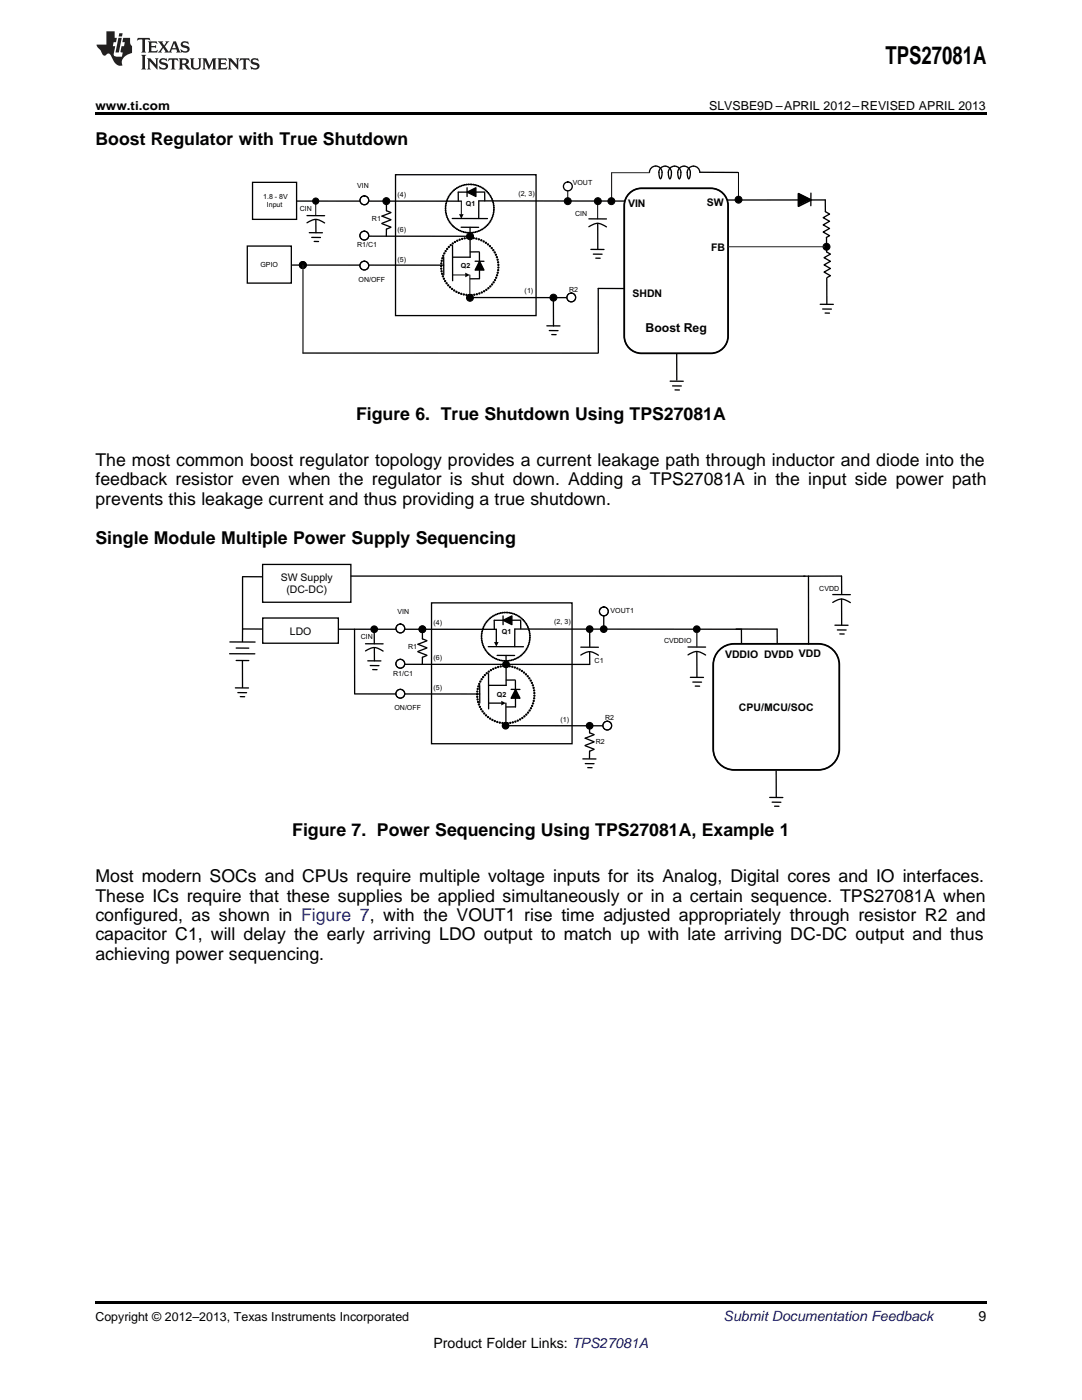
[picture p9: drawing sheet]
<svg xmlns="http://www.w3.org/2000/svg" width="216mm" height="279mm" viewBox="0 0 216 279" stroke-linecap="round" stroke-linejoin="round" font-family="sans-serif">
<defs><g id="words">
<text font-size="4.9" x="176.7" y="12.8">TPS27081A</text>
<g font-size="3.5">
<text x="19" y="28.9">Boost Regulator with True Shutdown</text>
<text x="71" y="83.8">Figure 6. True Shutdown Using TPS27081A</text>
<text x="19" y="93">The most common boost regulator topology provides a current leakage path through inductor and diode into the</text>
<text x="19" y="96.8">feedback resistor even when the regulator is shut down. Adding a TPS27081A in the input side power path</text>
<text x="19" y="100.7">prevents this leakage current and thus providing a true shutdown.</text>
<text x="19" y="108.5">Single Module Multiple Power Supply Sequencing</text>
<text x="58.3" y="166.9">Figure 7. Power Sequencing Using TPS27081A, Example 1</text>
<text x="19" y="176">Most modern SOCs and CPUs require multiple voltage inputs for its Analog, Digital cores and IO interfaces.</text>
<text x="19" y="179.9">These ICs require that these supplies be applied simultaneously or in a certain sequence. TPS27081A when</text>
<text x="19" y="183.8">configured, as shown in Figure 7, with the VOUT1 rise time adjusted appropriately through resistor R2 and</text>
<text x="19" y="187.7">capacitor C1, will delay the early arriving LDO output to match up with late arriving DC-DC output and thus</text>
<text x="19" y="191.6">achieving power sequencing.</text>
</g>
<text font-size="2.8" fill="#0000c8" x="144.4" y="263.6">Submit Documentation Feedback</text>
<g font-size="2.8">
<text x="195.3" y="263.6">9</text>
<text x="86.5" y="269">Product Folder Links: TPS27081A</text>
</g>
<g font-size="2.5">
<text x="19" y="21.9">www.ti.com</text>
<text x="141.5" y="21.9">SLVSBE9D –APRIL 2012–REVISED APRIL 2013</text>
<text x="128.8" y="66.2">Boost Reg</text>
<text x="19" y="263.6">Copyright © 2012–2013, Texas Instruments Incorporated</text>
</g>
<g font-size="2.1">
<text x="125.3" y="41.3">VIN</text>
<text x="141.1" y="41.1">SW</text>
<text x="141.9" y="50.1">FB</text>
<text x="126.2" y="59.2">SHDN</text>
<text x="56" y="116">SW Supply</text>
<text x="57.1" y="118.4">(DC-DC)</text>
<text x="57.8" y="126.7">LDO</text>
<text x="144.7" y="131.3">VDDIO DVDD VDD</text>
<text x="147.4" y="141.9">CPU/MCU/SOC</text>
</g>
<g font-size="1.4">
<text x="52.5" y="39.8">1.8 - 8V</text>
<text x="53.2" y="41.4">Input</text>
<text x="71.3" y="37.5">VIN</text>
<text x="79.3" y="39.3">(4)</text>
<text x="93" y="41.1">Q1</text>
<text x="103.4" y="39.1">(2, 3)</text>
<text x="114.3" y="36.9">VOUT</text>
<text x="59.8" y="42.2">CIN</text>
<text x="74.2" y="44">R1</text>
<text x="79.3" y="46.2">(6)</text>
<text x="114.8" y="43.2">CIN</text>
<text x="52" y="53.3">GPIO</text>
<text x="71.3" y="49.4">R1/C1</text>
<text x="79.3" y="52.2">(5)</text>
<text x="92" y="53.6">Q2</text>
<text x="71.5" y="56.2">ON/OFF</text>
<text x="104.7" y="58.6">(1)</text>
<text x="113.6" y="58.2">R2</text>
<text x="163.5" y="118">CVDD</text>
<text x="79.3" y="122.4">VIN</text>
<text x="86.5" y="124.7">(4)</text>
<text x="110.6" y="124.6">(2, 3)</text>
<text x="121.8" y="122.3">VOUT1</text>
<text x="72" y="127.6">CIN</text>
<text x="81.4" y="129.5">R1</text>
<text x="86.5" y="131.7">(6)</text>
<text x="100.2" y="126.5">Q1</text>
<text x="132.5" y="128.3">CVDDIO</text>
<text x="78.5" y="134.8">R1/C1</text>
<text x="86.5" y="137.7">(5)</text>
<text x="118.7" y="132.2">C1</text>
<text x="78.7" y="141.6">ON/OFF</text>
<text x="99.2" y="139">Q2</text>
<text x="111.9" y="144">(1)</text>
<text x="120.7" y="143.7">R2</text>
<text x="118.9" y="148.5">R2</text>
</g>
</g></defs>
<path d="M19 259.7h177.8v.5h-177.8z" fill="#000"/>
<g fill="none" stroke="#000" stroke-width=".26">
<path d="M48.5 115.1h3.7M52.4 112.6h17.6v7.6h-17.6zM45.8 130.5h5M45.9 128.1h5M47 137.3h2.6M47.1 129.3h2.5M47.1 131.8h2.5M47.5 138.2h1.7M47.9 139h.9M48.4 131.9v5.3M48.4 125.5v2.5M48.5 125.5h3.7"/>
<path d="M52.4 123.3h15.1v5.1h-15.1z"/>
</g>
<path d="M143.8 129.5a4.2 4.2 0 0 1 2.7-1h16.8a4.2 4.2 0 0 1 4.2 4.2v16.8a4.2 4.2 0 0 1-4.2 4.2h-16.8a4.2 4.2 0 0 1-4.2-4.2v-16.8a4.2 4.2 0 0 1 1.5-3.2z" fill-rule="evenodd" fill="#fff"/>
<g fill="none" stroke="#000" stroke-width=".2">
<path d="M143.8 129.5a4.2 4.2 0 0 1 2.7-1h16.8a4.2 4.2 0 0 1 4.2 4.2v16.8a4.2 4.2 0 0 1-4.2 4.2h-16.8a4.2 4.2 0 0 1-4.2-4.2v-16.8a4.2 4.2 0 0 1 1.5-3.2z"/>
<circle cx="95.2" cy="138.5" r=".13"/>
<circle cx="95.2" cy="139.1" r=".13"/>
<circle cx="95.2" cy="138" r=".13"/>
<circle cx="95.3" cy="139.6" r=".13"/>
<circle cx="95.3" cy="137.5" r=".13"/>
<circle cx="95.4" cy="137" r=".13"/>
<circle cx="95.6" cy="136.5" r=".13"/>
<circle cx="95.8" cy="136" r=".13"/>
<circle cx="96.1" cy="127.1" r=".09"/>
<circle cx="96.1" cy="126.7" r=".09"/>
<circle cx="96.1" cy="127.4" r=".09"/>
<circle cx="96.1" cy="135.6" r=".13"/>
<circle cx="96.1" cy="126.4" r=".09"/>
<circle cx="96.1" cy="127.8" r=".09"/>
<circle cx="96.2" cy="126.1" r=".09"/>
<circle cx="96.2" cy="128.1" r=".09"/>
<circle cx="96.3" cy="125.7" r=".09"/>
<circle cx="96.3" cy="128.5" r=".09"/>
<circle cx="96.4" cy="125.4" r=".09"/>
<circle cx="96.4" cy="135.1" r=".13"/>
<circle cx="96.4" cy="128.8" r=".09"/>
<circle cx="96.5" cy="125.1" r=".09"/>
<circle cx="96.5" cy="129.1" r=".09"/>
<circle cx="96.7" cy="124.8" r=".09"/>
<circle cx="96.7" cy="129.4" r=".09"/>
<circle cx="96.7" cy="134.7" r=".13"/>
<circle cx="96.9" cy="124.5" r=".09"/>
<circle cx="96.9" cy="129.7" r=".09"/>
<circle cx="97.1" cy="124.2" r=".09"/>
<circle cx="97.1" cy="130" r=".09"/>
<circle cx="97.1" cy="134.4" r=".13"/>
<circle cx="97.3" cy="123.9" r=".09"/>
<circle cx="97.3" cy="130.3" r=".09"/>
<circle cx="97.5" cy="123.6" r=".09"/>
<circle cx="97.5" cy="134" r=".13"/>
<circle cx="97.6" cy="130.5" r=".09"/>
<circle cx="97.8" cy="123.4" r=".09"/>
<circle cx="97.8" cy="130.8" r=".09"/>
<circle cx="98" cy="133.7" r=".13"/>
<circle cx="98" cy="123.2" r=".09"/>
<circle cx="98.1" cy="131" r=".09"/>
<circle cx="98.3" cy="123" r=".09"/>
<circle cx="98.4" cy="131.2" r=".09"/>
<circle cx="98.4" cy="133.5" r=".13"/>
<circle cx="98.6" cy="122.8" r=".09"/>
<circle cx="98.7" cy="131.4" r=".09"/>
<circle cx="98.9" cy="133.3" r=".13"/>
<circle cx="98.9" cy="122.7" r=".09"/>
<circle cx="99" cy="131.5" r=".09"/>
<circle cx="99.3" cy="122.5" r=".09"/>
<circle cx="99.3" cy="131.6" r=".09"/>
<circle cx="99.4" cy="133.1" r=".13"/>
<circle cx="99.6" cy="122.4" r=".09"/>
<circle cx="99.7" cy="131.7" r=".09"/>
<circle cx="99.9" cy="133" r=".13"/>
<circle cx="99.9" cy="122.3" r=".09"/>
<circle cx="100" cy="131.8" r=".09"/>
<circle cx="100.3" cy="122.3" r=".09"/>
<circle cx="100.3" cy="131.9" r=".09"/>
<circle cx="100.4" cy="132.9" r=".13"/>
<circle cx="100.6" cy="122.2" r=".09"/>
<circle cx="100.7" cy="131.9" r=".09"/>
<circle cx="101" cy="132.9" r=".13"/>
<circle cx="101" cy="122.2" r=".09"/>
<circle cx="101" cy="131.9" r=".09"/>
<circle cx="101.3" cy="122.3" r=".09"/>
<circle cx="101.4" cy="131.9" r=".09"/>
<circle cx="101.6" cy="122.3" r=".09"/>
<circle cx="101.7" cy="133" r=".13"/>
<circle cx="101.7" cy="131.8" r=".09"/>
<circle cx="102" cy="122.4" r=".09"/>
<circle cx="102.1" cy="131.8" r=".09"/>
<circle cx="102.2" cy="133.1" r=".13"/>
<circle cx="102.3" cy="122.4" r=".09"/>
<circle cx="102.4" cy="131.7" r=".09"/>
<circle cx="102.6" cy="122.6" r=".09"/>
<circle cx="102.7" cy="133.2" r=".13"/>
<circle cx="102.7" cy="131.5" r=".09"/>
<circle cx="103" cy="122.7" r=".09"/>
<circle cx="103.1" cy="131.4" r=".09"/>
<circle cx="103.2" cy="133.4" r=".13"/>
<circle cx="103.3" cy="122.9" r=".09"/>
<circle cx="103.4" cy="131.2" r=".09"/>
<circle cx="103.6" cy="123" r=".09"/>
<circle cx="103.7" cy="131" r=".09"/>
<circle cx="103.7" cy="133.6" r=".13"/>
<circle cx="103.9" cy="123.2" r=".09"/>
<circle cx="103.9" cy="130.8" r=".09"/>
<circle cx="104.1" cy="123.5" r=".09"/>
<circle cx="104.1" cy="133.9" r=".13"/>
<circle cx="104.2" cy="130.6" r=".09"/>
<circle cx="104.4" cy="123.7" r=".09"/>
<circle cx="104.5" cy="130.4" r=".09"/>
<circle cx="104.6" cy="134.2" r=".13"/>
<circle cx="104.6" cy="124" r=".09"/>
<circle cx="104.7" cy="130.1" r=".09"/>
<circle cx="104.8" cy="124.2" r=".09"/>
<circle cx="104.9" cy="129.8" r=".09"/>
<circle cx="104.9" cy="134.6" r=".13"/>
<circle cx="105" cy="124.5" r=".09"/>
<circle cx="105.1" cy="129.5" r=".09"/>
<circle cx="105.2" cy="124.8" r=".09"/>
<circle cx="105.2" cy="129.2" r=".09"/>
<circle cx="105.3" cy="135" r=".13"/>
<circle cx="105.3" cy="125.1" r=".09"/>
<circle cx="105.4" cy="128.9" r=".09"/>
<circle cx="105.5" cy="125.5" r=".09"/>
<circle cx="105.5" cy="128.6" r=".09"/>
<circle cx="105.6" cy="125.8" r=".09"/>
<circle cx="105.6" cy="128.2" r=".09"/>
<circle cx="105.6" cy="135.4" r=".13"/>
<circle cx="105.7" cy="126.1" r=".09"/>
<circle cx="105.7" cy="127.9" r=".09"/>
<circle cx="105.7" cy="126.5" r=".09"/>
<circle cx="105.7" cy="127.5" r=".09"/>
<circle cx="105.7" cy="126.8" r=".09"/>
<circle cx="105.7" cy="127.2" r=".09"/>
<circle cx="105.9" cy="135.8" r=".13"/>
<circle cx="106.1" cy="136.3" r=".13"/>
<circle cx="106.3" cy="136.8" r=".13"/>
<circle cx="106.5" cy="137.3" r=".13"/>
<circle cx="106.5" cy="139.9" r=".13"/>
<circle cx="106.6" cy="137.8" r=".13"/>
<circle cx="106.6" cy="139.4" r=".13"/>
<circle cx="106.6" cy="138.3" r=".13"/>
<circle cx="106.6" cy="138.8" r=".13"/>
<circle cx="95.4" cy="140.1" r=".13"/>
<circle cx="95.6" cy="140.6" r=".13"/>
<circle cx="95.8" cy="141.1" r=".13"/>
<circle cx="96" cy="141.5" r=".13"/>
<circle cx="96.3" cy="142" r=".13"/>
<circle cx="96.6" cy="142.4" r=".13"/>
<circle cx="97" cy="142.8" r=".13"/>
<circle cx="97.4" cy="143.1" r=".13"/>
<circle cx="97.8" cy="143.4" r=".13"/>
<circle cx="98.3" cy="143.7" r=".13"/>
<circle cx="98.7" cy="143.9" r=".13"/>
<circle cx="99.2" cy="144.1" r=".13"/>
<circle cx="99.7" cy="144.2" r=".13"/>
<circle cx="100.2" cy="144.3" r=".13"/>
<circle cx="100.8" cy="144.3" r=".13"/>
<circle cx="101.3" cy="144.3" r=".13"/>
<circle cx="101.8" cy="144.3" r=".13"/>
<circle cx="102.3" cy="144.2" r=".13"/>
<circle cx="102.8" cy="144" r=".13"/>
<circle cx="103.3" cy="143.8" r=".13"/>
<circle cx="103.8" cy="143.6" r=".13"/>
<circle cx="104.2" cy="143.3" r=".13"/>
<circle cx="104.6" cy="143" r=".13"/>
<circle cx="105" cy="142.6" r=".13"/>
<circle cx="105.4" cy="142.2" r=".13"/>
<circle cx="105.7" cy="141.8" r=".13"/>
<circle cx="105.9" cy="141.3" r=".13"/>
<circle cx="106.2" cy="140.9" r=".13"/>
<circle cx="106.4" cy="140.4" r=".13"/>
</g>
<path d="M143.8 129.5a4.2 4.2 0 0 1 2.7-1h16.8a4.2 4.2 0 0 1 4.2 4.2v16.8a4.2 4.2 0 0 1-4.2 4.2h-16.8a4.2 4.2 0 0 1-4.2-4.2v-16.8a4.2 4.2 0 0 1 1.5-3.2z" fill="none" stroke="#000" stroke-width=".35"/>
<path d="M153.6 159.1l2.6 .1M154.9 153.9v5.3M154.1 160.1h1.7M154.6 160.9h.8" fill="none" stroke="#000" stroke-width=".26"/>
<g fill="#000">
<path d="M100.8 132.9a.15 .15 0 0 1 .3 0 .15 .15 0 0 1-.3 0zM100.3 132.9a.15 .15 0 0 1 .3 0 .15 .15 0 0 1-.3 0zM99.8 133a.13 .13 0 0 1 .2 0 .13 .13 0 0 1-.2 0zM99.3 133.1a.13 .13 0 0 1 .2 0 .13 .13 0 0 1-.2 0zM98.8 133.3a.13 .13 0 0 1 .2 0 .13 .13 0 0 1-.2 0zM98.3 133.5a.13 .13 0 0 1 .2 0 .13 .13 0 0 1-.2 0zM97.8 133.7a.15 .15 0 0 1 .3 0 .15 .15 0 0 1-.3 0zM97.4 134a.15 .15 0 0 1 .3 0 .15 .15 0 0 1-.3 0zM97 134.4a.15 .15 0 0 1 .3 0 .15 .15 0 0 1-.3 0zM96.6 134.7a.15 .15 0 0 1 .3 0 .15 .15 0 0 1-.3 0zM96.3 135.1a.13 .13 0 0 1 .2 0 .13 .13 0 0 1-.2 0zM96 135.6a.13 .13 0 0 1 .2 0 .13 .13 0 0 1-.2 0zM95.7 136a.15 .15 0 0 1 .3 0 .15 .15 0 0 1-.3 0zM95.5 136.5a.15 .15 0 0 1 .3 0 .15 .15 0 0 1-.3 0zM95.3 137a.15 .15 0 0 1 .3 0 .15 .15 0 0 1-.3 0zM95.2 137.5a.15 .15 0 0 1 .3 0 .15 .15 0 0 1-.3 0zM95.1 138a.15 .15 0 0 1 .3 0 .15 .15 0 0 1-.3 0zM95.1 138.5a.13 .13 0 0 1 .2 0 .13 .13 0 0 1-.2 0zM95.1 139.1a.15 .15 0 0 1 .3 0 .15 .15 0 0 1-.3 0zM95.2 139.6a.13 .13 0 0 1 .2 0 .13 .13 0 0 1-.2 0zM95.3 140.1a.13 .13 0 0 1 .2 0 .13 .13 0 0 1-.2 0zM95.4 140.6a.15 .15 0 0 1 .3 0 .15 .15 0 0 1-.3 0zM95.6 141.1a.15 .15 0 0 1 .3 0 .15 .15 0 0 1-.3 0zM95.9 141.5a.13 .13 0 0 1 .2 0 .13 .13 0 0 1-.2 0zM96.2 142a.13 .13 0 0 1 .2 0 .13 .13 0 0 1-.2 0zM96.5 142.4a.15 .15 0 0 1 .3 0 .15 .15 0 0 1-.3 0zM96.9 142.8a.13 .13 0 0 1 .2 0 .13 .13 0 0 1-.2 0zM97.2 143.1a.15 .15 0 0 1 .3 0 .15 .15 0 0 1-.3 0zM97.7 143.4a.13 .13 0 0 1 .2 0 .13 .13 0 0 1-.2 0zM98.1 143.7a.15 .15 0 0 1 .3 0 .15 .15 0 0 1-.3 0zM98.6 143.9a.15 .15 0 0 1 .3 0 .15 .15 0 0 1-.3 0zM99.1 144.1a.15 .15 0 0 1 .3 0 .15 .15 0 0 1-.3 0zM99.6 144.2a.15 .15 0 0 1 .3 0 .15 .15 0 0 1-.3 0zM100.1 144.3a.15 .15 0 0 1 .3 0 .15 .15 0 0 1-.3 0zM100.6 144.3a.15 .15 0 0 1 .3 0 .15 .15 0 0 1-.3 0zM101.2 144.3a.13 .13 0 0 1 .2 0 .13 .13 0 0 1-.2 0zM101.7 144.3a.15 .15 0 0 1 .3 0 .15 .15 0 0 1-.3 0zM102.2 144.2a.15 .15 0 0 1 .3 0 .15 .15 0 0 1-.3 0zM102.7 144a.15 .15 0 0 1 .3 0 .15 .15 0 0 1-.3 0zM103.2 143.8a.13 .13 0 0 1 .2 0 .13 .13 0 0 1-.2 0zM103.7 143.6a.13 .13 0 0 1 .2 0 .13 .13 0 0 1-.2 0zM104.1 143.3a.15 .15 0 0 1 .3 0 .15 .15 0 0 1-.3 0zM104.5 143a.15 .15 0 0 1 .3 0 .15 .15 0 0 1-.3 0zM104.9 142.6a.13 .13 0 0 1 .2 0 .13 .13 0 0 1-.2 0zM105.2 142.2a.15 .15 0 0 1 .3 0 .15 .15 0 0 1-.3 0zM105.5 141.8a.15 .15 0 0 1 .3 0 .15 .15 0 0 1-.3 0zM105.8 141.3a.15 .15 0 0 1 .3 0 .15 .15 0 0 1-.3 0zM106 140.9a.15 .15 0 0 1 .3 0 .15 .15 0 0 1-.3 0zM106.2 140.4a.15 .15 0 0 1 .3 0 .15 .15 0 0 1-.3 0zM106.4 139.9a.13 .13 0 0 1 .2 0 .13 .13 0 0 1-.2 0zM106.5 139.4a.13 .13 0 0 1 .2 0 .13 .13 0 0 1-.2 0zM106.5 138.8a.15 .15 0 0 1 .3 0 .15 .15 0 0 1-.3 0zM106.5 138.3a.15 .15 0 0 1 .3 0 .15 .15 0 0 1-.3 0zM106.4 137.8a.15 .15 0 0 1 .3 0 .15 .15 0 0 1-.3 0zM106.3 137.3a.15 .15 0 0 1 .3 0 .15 .15 0 0 1-.3 0zM106.2 136.8a.15 .15 0 0 1 .3 0 .15 .15 0 0 1-.3 0zM106 136.3a.15 .15 0 0 1 .3 0 .15 .15 0 0 1-.3 0zM105.8 135.8a.13 .13 0 0 1 .2 0 .13 .13 0 0 1-.2 0zM105.5 135.4a.13 .13 0 0 1 .2 0 .13 .13 0 0 1-.2 0zM105.2 135a.13 .13 0 0 1 .2 0 .13 .13 0 0 1-.2 0zM104.8 134.6a.15 .15 0 0 1 .3 0 .15 .15 0 0 1-.3 0zM104.4 134.2a.15 .15 0 0 1 .3 0 .15 .15 0 0 1-.3 0zM104 133.9a.15 .15 0 0 1 .3 0 .15 .15 0 0 1-.3 0zM103.6 133.6a.13 .13 0 0 1 .2 0 .13 .13 0 0 1-.2 0zM103.1 133.4a.15 .15 0 0 1 .3 0 .15 .15 0 0 1-.3 0zM102.6 133.2a.15 .15 0 0 1 .3 0 .15 .15 0 0 1-.3 0zM102.1 133.1a.15 .15 0 0 1 .3 0 .15 .15 0 0 1-.3 0zM101.6 133a.13 .13 0 0 1 .2 0 .13 .13 0 0 1-.2 0z" fill-rule="evenodd"/>
<path d="M100.9 122.2a.1 .1 0 0 1 .2 0 .1 .1 0 0 1-.2 0zM100.6 122.2a.09 .09 0 0 1 .1 0 .09 .09 0 0 1-.1 0zM100.2 122.3a.1 .1 0 0 1 .2 0 .1 .1 0 0 1-.2 0zM99.9 122.3a.09 .09 0 0 1 .1 0 .09 .09 0 0 1-.1 0zM99.5 122.4a.1 .1 0 0 1 .2 0 .1 .1 0 0 1-.2 0zM99.2 122.5a.1 .1 0 0 1 .2 0 .1 .1 0 0 1-.2 0zM98.9 122.7a.09 .09 0 0 1 .1 0 .09 .09 0 0 1-.1 0zM98.5 122.8a.1 .1 0 0 1 .2 0 .1 .1 0 0 1-.2 0zM98.2 123a.1 .1 0 0 1 .2 0 .1 .1 0 0 1-.2 0zM98 123.2a.09 .09 0 0 1 .1 0 .09 .09 0 0 1-.1 0zM97.7 123.4a.1 .1 0 0 1 .2 0 .1 .1 0 0 1-.2 0zM97.4 123.6a.1 .1 0 0 1 .2 0 .1 .1 0 0 1-.2 0zM97.2 123.9a.1 .1 0 0 1 .2 0 .1 .1 0 0 1-.2 0zM97 124.2a.09 .09 0 0 1 .1 0 .09 .09 0 0 1-.1 0zM96.8 124.5a.09 .09 0 0 1 .1 0 .09 .09 0 0 1-.1 0zM96.6 124.8a.1 .1 0 0 1 .2 0 .1 .1 0 0 1-.2 0zM96.4 125.1a.1 .1 0 0 1 .2 0 .1 .1 0 0 1-.2 0zM96.3 125.4a.1 .1 0 0 1 .2 0 .1 .1 0 0 1-.2 0zM96.2 125.7a.1 .1 0 0 1 .2 0 .1 .1 0 0 1-.2 0zM96.1 126.1a.1 .1 0 0 1 .2 0 .1 .1 0 0 1-.2 0zM96 126.4a.1 .1 0 0 1 .2 0 .1 .1 0 0 1-.2 0zM96 126.7a.1 .1 0 0 1 .2 0 .1 .1 0 0 1-.2 0zM96 127.1a.1 .1 0 0 1 .2 0 .1 .1 0 0 1-.2 0zM96 127.4a.1 .1 0 0 1 .2 0 .1 .1 0 0 1-.2 0zM96.1 127.8a.09 .09 0 0 1 .1 0 .09 .09 0 0 1-.1 0zM96.1 128.1a.1 .1 0 0 1 .2 0 .1 .1 0 0 1-.2 0zM96.2 128.5a.1 .1 0 0 1 .2 0 .1 .1 0 0 1-.2 0zM96.3 128.8a.1 .1 0 0 1 .2 0 .1 .1 0 0 1-.2 0zM96.5 129.1a.09 .09 0 0 1 .1 0 .09 .09 0 0 1-.1 0zM96.6 129.4a.1 .1 0 0 1 .2 0 .1 .1 0 0 1-.2 0zM96.8 129.7a.1 .1 0 0 1 .2 0 .1 .1 0 0 1-.2 0zM97 130a.1 .1 0 0 1 .2 0 .1 .1 0 0 1-.2 0zM97.2 130.3a.1 .1 0 0 1 .2 0 .1 .1 0 0 1-.2 0zM97.5 130.5a.09 .09 0 0 1 .1 0 .09 .09 0 0 1-.1 0zM97.7 130.8a.1 .1 0 0 1 .2 0 .1 .1 0 0 1-.2 0zM98 131a.1 .1 0 0 1 .2 0 .1 .1 0 0 1-.2 0zM98.3 131.2a.1 .1 0 0 1 .2 0 .1 .1 0 0 1-.2 0zM98.6 131.4a.1 .1 0 0 1 .2 0 .1 .1 0 0 1-.2 0zM98.9 131.5a.1 .1 0 0 1 .2 0 .1 .1 0 0 1-.2 0zM99.2 131.6a.1 .1 0 0 1 .2 0 .1 .1 0 0 1-.2 0zM99.6 131.7a.09 .09 0 0 1 .1 0 .09 .09 0 0 1-.1 0zM99.9 131.8a.1 .1 0 0 1 .2 0 .1 .1 0 0 1-.2 0zM100.3 131.9a.09 .09 0 0 1 .1 0 .09 .09 0 0 1-.1 0zM100.6 131.9a.1 .1 0 0 1 .2 0 .1 .1 0 0 1-.2 0zM101 131.9a.09 .09 0 0 1 .1 0 .09 .09 0 0 1-.1 0zM101.3 131.9a.1 .1 0 0 1 .2 0 .1 .1 0 0 1-.2 0zM101.7 131.8a.09 .09 0 0 1 .1 0 .09 .09 0 0 1-.1 0zM102 131.8a.1 .1 0 0 1 .2 0 .1 .1 0 0 1-.2 0zM102.3 131.7a.1 .1 0 0 1 .2 0 .1 .1 0 0 1-.2 0zM102.7 131.5a.09 .09 0 0 1 .1 0 .09 .09 0 0 1-.1 0zM103 131.4a.1 .1 0 0 1 .2 0 .1 .1 0 0 1-.2 0zM103.3 131.2a.1 .1 0 0 1 .2 0 .1 .1 0 0 1-.2 0zM103.6 131a.1 .1 0 0 1 .2 0 .1 .1 0 0 1-.2 0zM103.9 130.8a.09 .09 0 0 1 .1 0 .09 .09 0 0 1-.1 0zM104.1 130.6a.1 .1 0 0 1 .2 0 .1 .1 0 0 1-.2 0zM104.4 130.4a.09 .09 0 0 1 .1 0 .09 .09 0 0 1-.1 0zM104.6 130.1a.1 .1 0 0 1 .2 0 .1 .1 0 0 1-.2 0zM104.8 129.8a.1 .1 0 0 1 .2 0 .1 .1 0 0 1-.2 0zM105 129.5a.1 .1 0 0 1 .2 0 .1 .1 0 0 1-.2 0zM105.2 129.2a.09 .09 0 0 1 .1 0 .09 .09 0 0 1-.1 0zM105.3 128.9a.1 .1 0 0 1 .2 0 .1 .1 0 0 1-.2 0zM105.4 128.6a.1 .1 0 0 1 .2 0 .1 .1 0 0 1-.2 0zM105.5 128.2a.1 .1 0 0 1 .2 0 .1 .1 0 0 1-.2 0zM105.6 127.9a.1 .1 0 0 1 .2 0 .1 .1 0 0 1-.2 0zM105.6 127.5a.1 .1 0 0 1 .2 0 .1 .1 0 0 1-.2 0zM105.7 127.2a.09 .09 0 0 1 .1 0 .09 .09 0 0 1-.1 0zM105.7 126.8a.09 .09 0 0 1 .1 0 .09 .09 0 0 1-.1 0zM105.6 126.5a.1 .1 0 0 1 .2 0 .1 .1 0 0 1-.2 0zM105.6 126.1a.09 .09 0 0 1 .1 0 .09 .09 0 0 1-.1 0zM105.5 125.8a.1 .1 0 0 1 .2 0 .1 .1 0 0 1-.2 0zM105.4 125.5a.1 .1 0 0 1 .2 0 .1 .1 0 0 1-.2 0zM105.3 125.1a.09 .09 0 0 1 .1 0 .09 .09 0 0 1-.1 0zM105.1 124.8a.1 .1 0 0 1 .2 0 .1 .1 0 0 1-.2 0zM104.9 124.5a.1 .1 0 0 1 .2 0 .1 .1 0 0 1-.2 0zM104.7 124.2a.1 .1 0 0 1 .2 0 .1 .1 0 0 1-.2 0zM104.5 124a.1 .1 0 0 1 .2 0 .1 .1 0 0 1-.2 0zM104.3 123.7a.1 .1 0 0 1 .2 0 .1 .1 0 0 1-.2 0zM104 123.5a.1 .1 0 0 1 .2 0 .1 .1 0 0 1-.2 0zM103.8 123.2a.09 .09 0 0 1 .1 0 .09 .09 0 0 1-.1 0zM103.5 123a.1 .1 0 0 1 .2 0 .1 .1 0 0 1-.2 0zM103.2 122.9a.1 .1 0 0 1 .2 0 .1 .1 0 0 1-.2 0zM102.9 122.7a.09 .09 0 0 1 .1 0 .09 .09 0 0 1-.1 0zM102.5 122.6a.1 .1 0 0 1 .2 0 .1 .1 0 0 1-.2 0zM102.2 122.4a.1 .1 0 0 1 .2 0 .1 .1 0 0 1-.2 0zM101.9 122.4a.1 .1 0 0 1 .2 0 .1 .1 0 0 1-.2 0zM101.5 122.3a.1 .1 0 0 1 .2 0 .1 .1 0 0 1-.2 0zM101.2 122.3a.1 .1 0 0 1 .2 0 .1 .1 0 0 1-.2 0z" fill-rule="evenodd"/>
</g>
<g fill="#fff">
<path d="M78.2 120.6h7.4v2.6h-7.4z" fill-rule="evenodd"/>
<path d="M118.1 120.5h9.5v2.9h-9.5z" fill-rule="evenodd"/>
<path d="M77.3 133h8.1v3.1h-8.1z" fill-rule="evenodd"/>
<path d="M77.6 139.8h8.5v2.7h-8.5z" fill-rule="evenodd"/>
</g>
<path d="M86.1 120.3h28v28.1h-28zM97.4 129.1h7.1M99.2 130.8h3.5M148 125.6l-45.3-.1v3.6" fill="none" stroke="#000" stroke-width=".26"/>
<path d="M67.6 125.6h31.4" fill="none" stroke="#000" stroke-width=".28"/>
<path d="M98 137.2h4.7v2.6h-4.7z" fill-rule="evenodd" fill="#fff"/>
<g fill="none" stroke="#000" stroke-width=".26">
<path d="M70.8 138.5h24.9M83.4 130.1l1.8 .7M84.3 126.1v1.4l.9 .3M84.3 131.2v1.4M85.2 127.9l-1.8 .7 1.8 .7M85.2 129.3l-1.8 .7M85.2 130.8l-.9 .4M95.7 136.8v3.5M97.5 134.4v7.1M100.4 123.8l1.7-.9v1.8zM100.4 122.9v1.8M101 130.8v6h-3.5"/>
<path d="M102 137.6h1.8M102.8 135.7h-1.8M102.8 135.8l.1 5.3M102.9 137.6l.9 1.7h-1.8zM103.9 123.8h-5.3v1.8M103.9 123.9v1.6M115.9 130.7a2.57 2.57 0 0 1 3.5 .1M115.9 129.2h3.5M117.7 130.1v2.5h-36.9M117.7 125.5v3.6M100.9 144.8h19.3M102.8 141.1h-1.8"/>
<path d="M116.8 148.8l1.7 .7M117.6 144.8v1.4l.9 .4M117.6 149.9v1.4M118.5 146.6l-1.7 .7 1.7 .7M118.5 148.1l-1.7 .7M118.5 149.6l-.9 .3"/>
</g>
<path d="M100.4 123.8l1.7-.9v1.8zM102.9 137.6l.9 1.7h-1.8z" fill="#000"/>
<circle cx="79.9" cy="125.4" r=".88" fill="#fff"/>
<circle cx="79.9" cy="125.4" r=".88" fill="none" stroke="#000" stroke-width=".2"/>
<circle cx="79.9" cy="125.4" r=".88" fill="none" stroke="#000" stroke-width=".26"/>
<circle cx="120.5" cy="122" r=".88" fill="#fff"/>
<circle cx="120.5" cy="122" r=".88" fill="none" stroke="#000" stroke-width=".2"/>
<circle cx="120.5" cy="122" r=".88" fill="none" stroke="#000" stroke-width=".26"/>
<circle cx="79.9" cy="132.5" r=".88" fill="#fff"/>
<circle cx="79.9" cy="132.5" r=".88" fill="none" stroke="#000" stroke-width=".2"/>
<g fill="none" stroke="#000" stroke-width=".26">
<path d="M116.3 151.4l2.6 .1M116.8 152.4h1.7M117.3 153.2h.8"/>
<circle cx="79.9" cy="132.5" r=".88"/>
</g>
<circle cx="121.2" cy="144.8" r=".87" fill="#fff"/>
<circle cx="121.2" cy="144.8" r=".87" fill="none" stroke="#000" stroke-width=".2"/>
<g fill="none" stroke="#000" stroke-width=".26">
<path d="M137.3 130.7a2.56 2.56 0 0 1 3.5 0M137.3 129.1h3.5M139 130l.1 5.2"/>
<circle cx="121.2" cy="144.8" r=".87"/>
</g>
<circle cx="79.9" cy="138.5" r=".88" fill="#fff"/>
<g fill="none" stroke="#000" stroke-width=".2">
<circle cx="89.2" cy="39.9" r=".09"/>
<circle cx="89.3" cy="39.6" r=".09"/>
<circle cx="89.5" cy="39.3" r=".09"/>
<circle cx="89.7" cy="39" r=".09"/>
<circle cx="89.9" cy="38.7" r=".09"/>
<circle cx="90.1" cy="38.4" r=".09"/>
<circle cx="90.3" cy="38.2" r=".09"/>
<circle cx="90.6" cy="38" r=".09"/>
<circle cx="90.9" cy="37.7" r=".09"/>
<circle cx="91.2" cy="37.5" r=".09"/>
<circle cx="91.5" cy="37.4" r=".09"/>
<circle cx="91.8" cy="37.2" r=".09"/>
<circle cx="92.1" cy="37.1" r=".09"/>
<circle cx="92.4" cy="37" r=".09"/>
<circle cx="92.8" cy="36.9" r=".09"/>
<circle cx="93.1" cy="36.8" r=".09"/>
<circle cx="93.5" cy="36.8" r=".09"/>
<circle cx="93.8" cy="36.8" r=".09"/>
<circle cx="94.1" cy="36.8" r=".09"/>
<circle cx="94.4" cy="36.8" r=".09"/>
<circle cx="94.8" cy="36.9" r=".09"/>
<circle cx="95.1" cy="37" r=".09"/>
<circle cx="95.5" cy="37.1" r=".09"/>
<circle cx="95.8" cy="37.2" r=".09"/>
<circle cx="96.1" cy="37.4" r=".09"/>
<circle cx="96.4" cy="37.6" r=".09"/>
<circle cx="96.7" cy="37.8" r=".09"/>
<circle cx="96.9" cy="38" r=".09"/>
<circle cx="97.2" cy="38.3" r=".09"/>
<circle cx="97.4" cy="38.5" r=".09"/>
<circle cx="97.6" cy="38.8" r=".09"/>
<circle cx="97.8" cy="39.1" r=".09"/>
<circle cx="98" cy="39.4" r=".09"/>
<circle cx="98.2" cy="39.7" r=".09"/>
<circle cx="88" cy="53.1" r=".13"/>
<circle cx="88" cy="53.6" r=".13"/>
<circle cx="88.1" cy="52.6" r=".13"/>
<circle cx="88.1" cy="54.1" r=".13"/>
<circle cx="88.1" cy="52" r=".13"/>
<circle cx="88.2" cy="54.6" r=".13"/>
<circle cx="88.3" cy="51.5" r=".13"/>
<circle cx="88.4" cy="55.1" r=".13"/>
<circle cx="88.4" cy="51" r=".13"/>
<circle cx="88.6" cy="55.6" r=".13"/>
<circle cx="88.7" cy="50.6" r=".13"/>
<circle cx="88.8" cy="56.1" r=".13"/>
<circle cx="88.9" cy="41.7" r=".09"/>
<circle cx="88.9" cy="41.3" r=".09"/>
<circle cx="88.9" cy="42" r=".09"/>
<circle cx="88.9" cy="50.1" r=".13"/>
<circle cx="88.9" cy="41" r=".09"/>
<circle cx="89" cy="42.3" r=".09"/>
<circle cx="89" cy="40.6" r=".09"/>
<circle cx="89" cy="42.7" r=".09"/>
<circle cx="89.1" cy="40.3" r=".09"/>
<circle cx="89.1" cy="43" r=".09"/>
<circle cx="89.1" cy="56.5" r=".13"/>
<circle cx="89.2" cy="49.7" r=".13"/>
<circle cx="89.2" cy="43.4" r=".09"/>
<circle cx="89.4" cy="43.7" r=".09"/>
<circle cx="89.4" cy="56.9" r=".13"/>
<circle cx="89.5" cy="44" r=".09"/>
<circle cx="89.6" cy="49.3" r=".13"/>
<circle cx="89.7" cy="44.3" r=".09"/>
<circle cx="89.8" cy="57.3" r=".13"/>
<circle cx="89.9" cy="44.6" r=".09"/>
<circle cx="89.9" cy="48.9" r=".13"/>
<circle cx="90.1" cy="44.8" r=".09"/>
<circle cx="90.2" cy="57.7" r=".13"/>
<circle cx="90.3" cy="48.6" r=".13"/>
<circle cx="90.4" cy="45.1" r=".09"/>
<circle cx="90.6" cy="58" r=".13"/>
<circle cx="90.6" cy="45.3" r=".09"/>
<circle cx="90.8" cy="48.3" r=".13"/>
<circle cx="90.9" cy="45.5" r=".09"/>
<circle cx="91.1" cy="58.2" r=".13"/>
<circle cx="91.2" cy="45.7" r=".09"/>
<circle cx="91.2" cy="48" r=".13"/>
<circle cx="91.5" cy="45.9" r=".09"/>
<circle cx="91.6" cy="58.5" r=".13"/>
<circle cx="91.7" cy="47.8" r=".13"/>
<circle cx="91.8" cy="46.1" r=".09"/>
<circle cx="92" cy="58.6" r=".13"/>
<circle cx="92.1" cy="46.2" r=".09"/>
<circle cx="92.2" cy="47.7" r=".13"/>
<circle cx="92.5" cy="46.3" r=".09"/>
<circle cx="92.6" cy="58.8" r=".13"/>
<circle cx="92.7" cy="47.6" r=".13"/>
<circle cx="92.8" cy="46.4" r=".09"/>
<circle cx="93.1" cy="58.9" r=".13"/>
<circle cx="93.2" cy="46.4" r=".09"/>
<circle cx="93.2" cy="47.5" r=".13"/>
<circle cx="93.5" cy="46.4" r=".09"/>
<circle cx="93.6" cy="58.9" r=".13"/>
<circle cx="93.8" cy="47.5" r=".13"/>
<circle cx="93.9" cy="46.5" r=".09"/>
<circle cx="94.1" cy="58.9" r=".13"/>
<circle cx="94.2" cy="46.4" r=".09"/>
<circle cx="94.5" cy="47.5" r=".13"/>
<circle cx="94.6" cy="46.4" r=".09"/>
<circle cx="94.6" cy="58.8" r=".13"/>
<circle cx="94.9" cy="46.3" r=".09"/>
<circle cx="95" cy="47.6" r=".13"/>
<circle cx="95.1" cy="58.7" r=".13"/>
<circle cx="95.2" cy="46.2" r=".09"/>
<circle cx="95.6" cy="47.8" r=".13"/>
<circle cx="95.6" cy="46.1" r=".09"/>
<circle cx="95.6" cy="58.6" r=".13"/>
<circle cx="95.9" cy="45.9" r=".09"/>
<circle cx="96" cy="48" r=".13"/>
<circle cx="96.1" cy="58.4" r=".13"/>
<circle cx="96.2" cy="45.8" r=".09"/>
<circle cx="96.5" cy="45.6" r=".09"/>
<circle cx="96.5" cy="48.2" r=".13"/>
<circle cx="96.6" cy="58.1" r=".13"/>
<circle cx="96.8" cy="45.4" r=".09"/>
<circle cx="97" cy="48.5" r=".13"/>
<circle cx="97" cy="45.2" r=".09"/>
<circle cx="97" cy="57.8" r=".13"/>
<circle cx="97.3" cy="44.9" r=".09"/>
<circle cx="97.4" cy="48.8" r=".13"/>
<circle cx="97.5" cy="57.5" r=".13"/>
<circle cx="97.5" cy="44.6" r=".09"/>
<circle cx="97.7" cy="44.4" r=".09"/>
<circle cx="97.8" cy="49.1" r=".13"/>
<circle cx="97.8" cy="57.2" r=".13"/>
<circle cx="97.9" cy="44.1" r=".09"/>
<circle cx="98.1" cy="43.8" r=".09"/>
<circle cx="98.1" cy="49.5" r=".13"/>
<circle cx="98.2" cy="56.8" r=".13"/>
<circle cx="98.2" cy="43.4" r=".09"/>
<circle cx="98.3" cy="40" r=".09"/>
<circle cx="98.3" cy="43.1" r=".09"/>
<circle cx="98.4" cy="40.4" r=".09"/>
<circle cx="98.4" cy="42.8" r=".09"/>
<circle cx="98.4" cy="49.9" r=".13"/>
<circle cx="98.5" cy="40.7" r=".09"/>
<circle cx="98.5" cy="42.4" r=".09"/>
<circle cx="98.5" cy="56.3" r=".13"/>
<circle cx="98.5" cy="41" r=".09"/>
<circle cx="98.5" cy="42.1" r=".09"/>
<circle cx="98.6" cy="41.4" r=".09"/>
<circle cx="98.6" cy="41.7" r=".09"/>
<circle cx="98.7" cy="50.4" r=".13"/>
<circle cx="98.8" cy="55.9" r=".13"/>
<circle cx="99" cy="50.8" r=".13"/>
<circle cx="99" cy="55.4" r=".13"/>
<circle cx="99.1" cy="51.3" r=".13"/>
<circle cx="99.2" cy="54.9" r=".13"/>
<circle cx="99.3" cy="51.8" r=".13"/>
<circle cx="99.3" cy="54.4" r=".13"/>
<circle cx="99.4" cy="52.3" r=".13"/>
<circle cx="99.4" cy="53.9" r=".13"/>
<circle cx="99.4" cy="52.9" r=".13"/>
<circle cx="99.4" cy="53.4" r=".13"/>
<circle cx="79.9" cy="138.5" r=".88"/>
</g>
<g fill="none" stroke="#000" stroke-width=".26">
<path d="M48.4 115.1v10.5M70.1 115h97.8v3.5M161.3 115v13.6M166.2 118.7h3.5M167.9 119.5v5.2M70.7 125.6l.1 12.9M72.9 129.9a2.57 2.57 0 0 1 3.5 0M72.9 128.5h3.5M73.4 131.9h2.6M73.9 132.8h1.7M74.4 133.6h.8M74.7 126.2v2.3"/>
<path d="M74.7 129.3v2.6M99 125.6v2.5M120.5 122.9v2M137.8 135.2h2.6M138.2 136.1h1.8M138.7 136.9h.9M146.9 125.5l8.2 .1M147.9 125.7l.1 2.6M155.1 125.6v2.7M166.2 120.2a2.57 2.57 0 0 1 3.5 .1M166.6 124.8h2.6M167.1 125.7h1.7"/>
<path d="M167.6 126.5h.8M97.6 140.3h2.4M100.9 140.3v4.5"/>
<circle cx="74.7" cy="125.6" r=".64"/>
<circle cx="79.9" cy="138.5" r=".88"/>
<circle cx="84.3" cy="125.6" r=".64"/>
<circle cx="101" cy="132.6" r=".64"/>
<circle cx="117.7" cy="125.6" r=".64"/>
<circle cx="120.5" cy="125.6" r=".64"/>
<circle cx="139" cy="125.6" r=".64"/>
<circle cx="100.9" cy="144.8" r=".64"/>
<circle cx="117.7" cy="144.8" r=".64"/>
</g>
<g fill="#000">
<path d="M98.6 128.1h.9l-.5 1zM100 139.9l.9 .4-.9 .5z"/>
<path d="M93.7 36.8a.1 .1 0 0 1 .2 0 .1 .1 0 0 1-.2 0zM93.4 36.8a.09 .09 0 0 1 .1 0 .09 .09 0 0 1-.1 0zM93 36.8a.1 .1 0 0 1 .2 0 .1 .1 0 0 1-.2 0zM92.7 36.9a.09 .09 0 0 1 .1 0 .09 .09 0 0 1-.1 0zM92.3 37a.1 .1 0 0 1 .2 0 .1 .1 0 0 1-.2 0zM92 37.1a.1 .1 0 0 1 .2 0 .1 .1 0 0 1-.2 0zM91.7 37.2a.1 .1 0 0 1 .2 0 .1 .1 0 0 1-.2 0zM91.4 37.4a.09 .09 0 0 1 .1 0 .09 .09 0 0 1-.1 0zM91.1 37.5a.09 .09 0 0 1 .1 0 .09 .09 0 0 1-.1 0zM90.8 37.7a.09 .09 0 0 1 .1 0 .09 .09 0 0 1-.1 0zM90.5 38a.1 .1 0 0 1 .2 0 .1 .1 0 0 1-.2 0zM90.2 38.2a.1 .1 0 0 1 .2 0 .1 .1 0 0 1-.2 0zM90 38.4a.1 .1 0 0 1 .2 0 .1 .1 0 0 1-.2 0zM89.8 38.7a.1 .1 0 0 1 .2 0 .1 .1 0 0 1-.2 0zM89.6 39a.1 .1 0 0 1 .2 0 .1 .1 0 0 1-.2 0zM89.4 39.3a.1 .1 0 0 1 .2 0 .1 .1 0 0 1-.2 0zM89.2 39.6a.1 .1 0 0 1 .2 0 .1 .1 0 0 1-.2 0zM89.1 39.9a.1 .1 0 0 1 .2 0 .1 .1 0 0 1-.2 0zM89 40.3a.1 .1 0 0 1 .2 0 .1 .1 0 0 1-.2 0zM88.9 40.6a.1 .1 0 0 1 .2 0 .1 .1 0 0 1-.2 0zM88.9 41a.09 .09 0 0 1 .1 0 .09 .09 0 0 1-.1 0zM88.8 41.3a.1 .1 0 0 1 .2 0 .1 .1 0 0 1-.2 0zM88.8 41.7a.1 .1 0 0 1 .2 0 .1 .1 0 0 1-.2 0zM88.8 42a.1 .1 0 0 1 .2 0 .1 .1 0 0 1-.2 0zM88.9 42.3a.09 .09 0 0 1 .1 0 .09 .09 0 0 1-.1 0zM88.9 42.7a.1 .1 0 0 1 .2 0 .1 .1 0 0 1-.2 0zM89 43a.1 .1 0 0 1 .2 0 .1 .1 0 0 1-.2 0zM89.1 43.4a.1 .1 0 0 1 .2 0 .1 .1 0 0 1-.2 0zM89.3 43.7a.09 .09 0 0 1 .1 0 .09 .09 0 0 1-.1 0zM89.4 44a.1 .1 0 0 1 .2 0 .1 .1 0 0 1-.2 0zM89.6 44.3a.1 .1 0 0 1 .2 0 .1 .1 0 0 1-.2 0zM89.8 44.6a.1 .1 0 0 1 .2 0 .1 .1 0 0 1-.2 0zM90 44.8a.1 .1 0 0 1 .2 0 .1 .1 0 0 1-.2 0zM90.3 45.1a.1 .1 0 0 1 .2 0 .1 .1 0 0 1-.2 0zM90.5 45.3a.1 .1 0 0 1 .2 0 .1 .1 0 0 1-.2 0zM90.8 45.5a.1 .1 0 0 1 .2 0 .1 .1 0 0 1-.2 0zM91.1 45.7a.1 .1 0 0 1 .2 0 .1 .1 0 0 1-.2 0zM91.4 45.9a.1 .1 0 0 1 .2 0 .1 .1 0 0 1-.2 0zM91.7 46.1a.1 .1 0 0 1 .2 0 .1 .1 0 0 1-.2 0zM92.1 46.2a.09 .09 0 0 1 .1 0 .09 .09 0 0 1-.1 0zM92.4 46.3a.1 .1 0 0 1 .2 0 .1 .1 0 0 1-.2 0zM92.7 46.4a.1 .1 0 0 1 .2 0 .1 .1 0 0 1-.2 0zM93.1 46.4a.1 .1 0 0 1 .2 0 .1 .1 0 0 1-.2 0zM93.4 46.4a.1 .1 0 0 1 .2 0 .1 .1 0 0 1-.2 0zM93.8 46.5a.1 .1 0 0 1 .2 0 .1 .1 0 0 1-.2 0zM94.1 46.4a.1 .1 0 0 1 .2 0 .1 .1 0 0 1-.2 0zM94.5 46.4a.09 .09 0 0 1 .1 0 .09 .09 0 0 1-.1 0zM94.8 46.3a.1 .1 0 0 1 .2 0 .1 .1 0 0 1-.2 0zM95.1 46.2a.1 .1 0 0 1 .2 0 .1 .1 0 0 1-.2 0zM95.5 46.1a.1 .1 0 0 1 .2 0 .1 .1 0 0 1-.2 0zM95.8 45.9a.1 .1 0 0 1 .2 0 .1 .1 0 0 1-.2 0zM96.1 45.8a.1 .1 0 0 1 .2 0 .1 .1 0 0 1-.2 0zM96.4 45.6a.1 .1 0 0 1 .2 0 .1 .1 0 0 1-.2 0zM96.7 45.4a.09 .09 0 0 1 .1 0 .09 .09 0 0 1-.1 0zM96.9 45.2a.1 .1 0 0 1 .2 0 .1 .1 0 0 1-.2 0zM97.2 44.9a.1 .1 0 0 1 .2 0 .1 .1 0 0 1-.2 0zM97.4 44.6a.1 .1 0 0 1 .2 0 .1 .1 0 0 1-.2 0zM97.6 44.4a.1 .1 0 0 1 .2 0 .1 .1 0 0 1-.2 0zM97.8 44.1a.1 .1 0 0 1 .2 0 .1 .1 0 0 1-.2 0zM98 43.8a.1 .1 0 0 1 .2 0 .1 .1 0 0 1-.2 0zM98.1 43.4a.1 .1 0 0 1 .2 0 .1 .1 0 0 1-.2 0zM98.2 43.1a.1 .1 0 0 1 .2 0 .1 .1 0 0 1-.2 0zM98.3 42.8a.1 .1 0 0 1 .2 0 .1 .1 0 0 1-.2 0zM98.4 42.4a.1 .1 0 0 1 .2 0 .1 .1 0 0 1-.2 0zM98.5 42.1a.09 .09 0 0 1 .1 0 .09 .09 0 0 1-.1 0zM98.5 41.7a.09 .09 0 0 1 .1 0 .09 .09 0 0 1-.1 0zM98.5 41.4a.09 .09 0 0 1 .1 0 .09 .09 0 0 1-.1 0zM98.4 41a.1 .1 0 0 1 .2 0 .1 .1 0 0 1-.2 0zM98.4 40.7a.1 .1 0 0 1 .2 0 .1 .1 0 0 1-.2 0zM98.3 40.4a.1 .1 0 0 1 .2 0 .1 .1 0 0 1-.2 0zM98.2 40a.1 .1 0 0 1 .2 0 .1 .1 0 0 1-.2 0zM98.1 39.7a.09 .09 0 0 1 .1 0 .09 .09 0 0 1-.1 0zM97.9 39.4a.1 .1 0 0 1 .2 0 .1 .1 0 0 1-.2 0zM97.7 39.1a.1 .1 0 0 1 .2 0 .1 .1 0 0 1-.2 0zM97.6 38.8a.09 .09 0 0 1 .1 0 .09 .09 0 0 1-.1 0zM97.3 38.5a.1 .1 0 0 1 .2 0 .1 .1 0 0 1-.2 0zM97.1 38.3a.1 .1 0 0 1 .2 0 .1 .1 0 0 1-.2 0zM96.9 38a.09 .09 0 0 1 .1 0 .09 .09 0 0 1-.1 0zM96.6 37.8a.1 .1 0 0 1 .2 0 .1 .1 0 0 1-.2 0zM96.3 37.6a.1 .1 0 0 1 .2 0 .1 .1 0 0 1-.2 0zM96 37.4a.1 .1 0 0 1 .2 0 .1 .1 0 0 1-.2 0zM95.7 37.2a.1 .1 0 0 1 .2 0 .1 .1 0 0 1-.2 0zM95.4 37.1a.09 .09 0 0 1 .1 0 .09 .09 0 0 1-.1 0zM95 37a.1 .1 0 0 1 .2 0 .1 .1 0 0 1-.2 0zM94.7 36.9a.1 .1 0 0 1 .2 0 .1 .1 0 0 1-.2 0zM94.4 36.8a.09 .09 0 0 1 .1 0 .09 .09 0 0 1-.1 0zM94 36.8a.1 .1 0 0 1 .2 0 .1 .1 0 0 1-.2 0z" fill-rule="evenodd"/>
<path d="M93.6 47.5a.15 .15 0 0 1 .3 0 .15 .15 0 0 1-.3 0zM93.1 47.5a.15 .15 0 0 1 .3 0 .15 .15 0 0 1-.3 0zM92.6 47.6a.15 .15 0 0 1 .3 0 .15 .15 0 0 1-.3 0zM92.1 47.7a.13 .13 0 0 1 .2 0 .13 .13 0 0 1-.2 0zM91.6 47.8a.15 .15 0 0 1 .3 0 .15 .15 0 0 1-.3 0zM91.1 48a.15 .15 0 0 1 .3 0 .15 .15 0 0 1-.3 0zM90.6 48.3a.15 .15 0 0 1 .3 0 .15 .15 0 0 1-.3 0zM90.2 48.6a.15 .15 0 0 1 .3 0 .15 .15 0 0 1-.3 0zM89.8 48.9a.15 .15 0 0 1 .3 0 .15 .15 0 0 1-.3 0zM89.4 49.3a.15 .15 0 0 1 .3 0 .15 .15 0 0 1-.3 0zM89.1 49.7a.15 .15 0 0 1 .3 0 .15 .15 0 0 1-.3 0zM88.8 50.1a.15 .15 0 0 1 .3 0 .15 .15 0 0 1-.3 0zM88.5 50.6a.15 .15 0 0 1 .3 0 .15 .15 0 0 1-.3 0zM88.3 51a.15 .15 0 0 1 .3 0 .15 .15 0 0 1-.3 0zM88.1 51.5a.15 .15 0 0 1 .3 0 .15 .15 0 0 1-.3 0zM88 52a.15 .15 0 0 1 .3 0 .15 .15 0 0 1-.3 0zM87.9 52.6a.15 .15 0 0 1 .3 0 .15 .15 0 0 1-.3 0zM87.9 53.1a.15 .15 0 0 1 .3 0 .15 .15 0 0 1-.3 0zM87.9 53.6a.15 .15 0 0 1 .3 0 .15 .15 0 0 1-.3 0zM88 54.1a.13 .13 0 0 1 .2 0 .13 .13 0 0 1-.2 0zM88.1 54.6a.13 .13 0 0 1 .2 0 .13 .13 0 0 1-.2 0zM88.2 55.1a.15 .15 0 0 1 .3 0 .15 .15 0 0 1-.3 0zM88.4 55.6a.15 .15 0 0 1 .3 0 .15 .15 0 0 1-.3 0zM88.7 56.1a.15 .15 0 0 1 .3 0 .15 .15 0 0 1-.3 0zM89 56.5a.13 .13 0 0 1 .2 0 .13 .13 0 0 1-.2 0zM89.3 56.9a.15 .15 0 0 1 .3 0 .15 .15 0 0 1-.3 0zM89.7 57.3a.13 .13 0 0 1 .2 0 .13 .13 0 0 1-.2 0zM90.1 57.7a.13 .13 0 0 1 .2 0 .13 .13 0 0 1-.2 0zM90.5 58a.15 .15 0 0 1 .3 0 .15 .15 0 0 1-.3 0zM90.9 58.2a.15 .15 0 0 1 .3 0 .15 .15 0 0 1-.3 0zM91.4 58.5a.15 .15 0 0 1 .3 0 .15 .15 0 0 1-.3 0zM91.9 58.6a.15 .15 0 0 1 .3 0 .15 .15 0 0 1-.3 0zM92.4 58.8a.15 .15 0 0 1 .3 0 .15 .15 0 0 1-.3 0zM92.9 58.9a.15 .15 0 0 1 .3 0 .15 .15 0 0 1-.3 0zM93.5 58.9a.13 .13 0 0 1 .2 0 .13 .13 0 0 1-.2 0zM94 58.9a.13 .13 0 0 1 .2 0 .13 .13 0 0 1-.2 0zM94.5 58.8a.15 .15 0 0 1 .3 0 .15 .15 0 0 1-.3 0zM95 58.7a.15 .15 0 0 1 .3 0 .15 .15 0 0 1-.3 0zM95.5 58.6a.15 .15 0 0 1 .3 0 .15 .15 0 0 1-.3 0zM96 58.4a.15 .15 0 0 1 .3 0 .15 .15 0 0 1-.3 0zM96.5 58.1a.13 .13 0 0 1 .2 0 .13 .13 0 0 1-.2 0zM96.9 57.8a.15 .15 0 0 1 .3 0 .15 .15 0 0 1-.3 0zM97.3 57.5a.15 .15 0 0 1 .3 0 .15 .15 0 0 1-.3 0zM97.7 57.2a.15 .15 0 0 1 .3 0 .15 .15 0 0 1-.3 0zM98.1 56.8a.13 .13 0 0 1 .2 0 .13 .13 0 0 1-.2 0zM98.4 56.3a.13 .13 0 0 1 .2 0 .13 .13 0 0 1-.2 0zM98.6 55.9a.15 .15 0 0 1 .3 0 .15 .15 0 0 1-.3 0zM98.9 55.4a.13 .13 0 0 1 .2 0 .13 .13 0 0 1-.2 0zM99 54.9a.15 .15 0 0 1 .3 0 .15 .15 0 0 1-.3 0zM99.2 54.4a.13 .13 0 0 1 .2 0 .13 .13 0 0 1-.2 0zM99.3 53.9a.13 .13 0 0 1 .2 0 .13 .13 0 0 1-.2 0zM99.3 53.4a.15 .15 0 0 1 .3 0 .15 .15 0 0 1-.3 0zM99.3 52.9a.15 .15 0 0 1 .3 0 .15 .15 0 0 1-.3 0zM99.3 52.3a.13 .13 0 0 1 .2 0 .13 .13 0 0 1-.2 0zM99.2 51.8a.13 .13 0 0 1 .2 0 .13 .13 0 0 1-.2 0zM99 51.3a.15 .15 0 0 1 .3 0 .15 .15 0 0 1-.3 0zM98.8 50.8a.15 .15 0 0 1 .3 0 .15 .15 0 0 1-.3 0zM98.6 50.4a.13 .13 0 0 1 .2 0 .13 .13 0 0 1-.2 0zM98.3 49.9a.15 .15 0 0 1 .3 0 .15 .15 0 0 1-.3 0zM98 49.5a.13 .13 0 0 1 .2 0 .13 .13 0 0 1-.2 0zM97.6 49.1a.15 .15 0 0 1 .3 0 .15 .15 0 0 1-.3 0zM97.2 48.8a.15 .15 0 0 1 .3 0 .15 .15 0 0 1-.3 0zM96.8 48.5a.15 .15 0 0 1 .3 0 .15 .15 0 0 1-.3 0zM96.4 48.2a.13 .13 0 0 1 .2 0 .13 .13 0 0 1-.2 0zM95.9 48a.15 .15 0 0 1 .3 0 .15 .15 0 0 1-.3 0zM95.4 47.8a.15 .15 0 0 1 .3 0 .15 .15 0 0 1-.3 0zM94.9 47.6a.15 .15 0 0 1 .3 0 .15 .15 0 0 1-.3 0zM94.4 47.5a.15 .15 0 0 1 .3 0 .15 .15 0 0 1-.3 0z" fill-rule="evenodd"/>
<circle cx="74.7" cy="125.6" r=".64"/>
<circle cx="84.3" cy="125.6" r=".64"/>
<circle cx="101" cy="132.6" r=".64"/>
<circle cx="117.7" cy="125.6" r=".64"/>
<circle cx="120.5" cy="125.6" r=".64"/>
<circle cx="139" cy="125.6" r=".64"/>
<circle cx="100.9" cy="144.8" r=".64"/>
<circle cx="117.7" cy="144.8" r=".64"/>
</g>
<path d="M139 126.3v2.8" fill="none" stroke="#231f20" stroke-width=".26"/>
<g fill="#fff">
<path d="M70.1 35.6h7.5v2.6h-7.5z" fill-rule="evenodd"/>
<path d="M109.8 35h9.5v2.9h-9.5z" fill-rule="evenodd"/>
<path d="M70.1 47.5h8.1v3.2h-8.1z" fill-rule="evenodd"/>
<path d="M70.4 54.3h8.5v2.7h-8.5z" fill-rule="evenodd"/>
</g>
<path d="M78.9 34.9h28.1v28.1h-28.1zM56.8 40.1h35.2M90.2 43.6h7.1M92 45.4h3.5M124.6 40.1h-29.1v3.5" fill="none" stroke="#000" stroke-width=".26"/>
<path d="M90.8 51.7h4.7v2.6h-4.7z" fill-rule="evenodd" fill="#fff"/>
<g fill="none" stroke="#000" stroke-width=".26">
<path d="M93.2 38.3l1.8-.8v1.7zM93.2 37.5v1.7M96.7 38.3h-5.3v1.8M96.7 38.4v1.7M58.3 52.9h30.2M73.6 47.1l20.1 .1M76.2 44.6l1.8 .7M77.1 40.6v1.5l.9 .3M78 42.5l-1.8 .6 1.8 .7M78 43.9l-1.8 .7M78 45.4l-.9 .3v1.4M88.5 51.3v3.6"/>
<path d="M90.3 49v7M93.7 59.4h19.3M93.8 45.4v5.9h-3.5M94.8 52.1h1.8M95.6 50.3h-1.8M95.6 55.6h-1.8M95.7 50.4v5.2M95.7 52.1l.9 1.8h-1.8z"/>
</g>
<path d="M93.2 38.3l1.8-.8v1.7zM95.7 52.1l.9 1.8h-1.8z" fill="#000"/>
<circle cx="72.7" cy="40" r=".88" fill="#fff"/>
<circle cx="72.7" cy="40" r=".88" fill="none" stroke="#000" stroke-width=".2"/>
<g fill="none" stroke="#000" stroke-width=".26">
<circle cx="72.7" cy="40" r=".88"/>
<circle cx="113.3" cy="37.2" r=".88"/>
</g>
<circle cx="72.7" cy="47" r=".88" fill="#fff"/>
<circle cx="72.7" cy="47" r=".88" fill="none" stroke="#000" stroke-width=".2"/>
<g fill="none" stroke="#000" stroke-width=".26">
<path d="M109.1 65h2.6M109.6 66h1.8M110.1 66.8h.9"/>
<circle cx="72.7" cy="47" r=".88"/>
</g>
<circle cx="114" cy="59.4" r=".87" fill="#fff"/>
<circle cx="114" cy="59.4" r=".87" fill="none" stroke="#000" stroke-width=".2"/>
<g fill="none" stroke="#000" stroke-width=".26">
<path d="M117.5 45.3a2.57 2.57 0 0 1 3.5 0M117.5 43.7h3.5M119.3 44.6v5.1"/>
<circle cx="114" cy="59.4" r=".87"/>
</g>
<circle cx="72.7" cy="53" r=".88" fill="#fff"/>
<circle cx="72.7" cy="53" r=".88" fill="none" stroke="#000" stroke-width=".2"/>
<circle cx="72.7" cy="53" r=".88" fill="none" stroke="#000" stroke-width=".26"/>
<path d="M50.4 36.4h8.8v7.4h-8.8z" fill-rule="evenodd" fill="#fff"/>
<path d="M50.4 36.4h8.8v7.4h-8.8z" fill="none" stroke="#000" stroke-width=".26"/>
<path d="M125.6 38.6a3.4 3.4 0 0 1 2.4-1h13.8a3.5 3.5 0 0 1 3.5 3.4v26.1a3.5 3.5 0 0 1-3.5 3.4h-13.8a3.5 3.5 0 0 1-3.4-3.4v-26.1a3.4 3.4 0 0 1 1-2.4z" fill-rule="evenodd" fill="#fff"/>
<g fill="none" stroke="#000" stroke-width=".2">
<path d="M125.6 38.6a3.4 3.4 0 0 1 2.4-1h13.8a3.5 3.5 0 0 1 3.5 3.4v26.1a3.5 3.5 0 0 1-3.5 3.4h-13.8a3.5 3.5 0 0 1-3.4-3.4v-26.1a3.4 3.4 0 0 1 1-2.4z"/>
<circle cx="60.4" cy="52.9" r=".7"/>
</g>
<path d="M125.6 38.6a3.4 3.4 0 0 1 2.4-1h13.8a3.5 3.5 0 0 1 3.5 3.4v26.1a3.5 3.5 0 0 1-3.5 3.4h-13.8a3.5 3.5 0 0 1-3.4-3.4v-26.1a3.4 3.4 0 0 1 1-2.4zM159.3 38.7l2.5 1.2-2.5 1.3z" fill="none" stroke="#000" stroke-width=".35"/>
<g fill="none" stroke="#000" stroke-width=".26">
<path d="M129.6 34.4a1.29 1.29 0 0 1 1.5-1.2 1.29 1.29 0 0 1 1 1.7l-.3 .8-.2-.4-.1-.9M131.5 34.4a1.29 1.29 0 0 1 1.5-1.2 1.29 1.29 0 0 1 1 1.7l-.3 .8a1.43 1.43 0 0 1-.2-1.9 1.43 1.43 0 0 1 1.9-.4 1.74 1.74 0 0 1 .2 2.3 1.43 1.43 0 0 1-.2-1.9 1.43 1.43 0 0 1 1.8-.4 1.74 1.74 0 0 1 .2 2.3 1.43 1.43 0 0 1-.1-1.9 1.43 1.43 0 0 1 1.8-.4l.5 .6v.4M139.7 34.4h7.6M145.2 39.9h19.5v2.3l.8 .5-1.2 .7 1.2 .8-1.2 .7 1.2 .7-1.2 .7 1.2 .7-.6 .4v2.9M161.8 38.5v2.6M61.3 44.5a2.57 2.57 0 0 1 3.5 0M61.3 43h3.5M61.7 46.4l2.6 .1M62.2 47.4h1.8M62.7 48.2h.9M63 43.9v2.5M110.4 59.8v5.3"/>
<path d="M164.9 50.3l.8 .4-1.3 .7 1.3 .7-1.3 .8 1.3 .7-1.3 .7 1.3 .7-.6 .4M165 55.5v5.3M133.7 76.1h2.6M134.2 77h1.8M134.7 77.8h.9M135 70.6v5.3M163.7 60.7h2.6M164.1 61.7h1.8M164.6 62.5h.9"/>
</g>
<g fill="#000">
<path d="M159.3 38.5l2.5 1.3-2.5 1.2z"/>
<circle cx="60.4" cy="52.9" r=".7"/>
</g>
<path d="M49.3 49.1h8.8v7.4h-8.8z" fill-rule="evenodd" fill="#fff"/>
<path d="M49.3 49.1h8.8v7.4h-8.8zM124.5 57.6h-5.1v12.8M60.5 70.5h58.8" fill="none" stroke="#000" stroke-width=".26"/>
<path d="M125.1 55.9h9.5v5h-9.5z" fill-rule="evenodd" fill="#fff"/>
<path d="M117.9 49.8h2.6M118.4 50.7h1.7M118.9 51.5h.9" fill="none" stroke="#000" stroke-width=".26"/>
<g fill="#000">
<path d="M91.6 42.7h.9l-.4 1zM92.8 54.4l1 .5-1 .4z"/>
<circle cx="147.4" cy="39.9" r=".69"/>
<circle cx="60.4" cy="52.9" r=".69"/>
<circle cx="63" cy="40.1" r=".62"/>
<circle cx="77.1" cy="40.1" r=".69"/>
<circle cx="93.8" cy="59.4" r=".69"/>
<circle cx="93.8" cy="47.2" r=".69"/>
<circle cx="110.4" cy="59.4" r=".69"/>
<circle cx="113.3" cy="40.1" r=".69"/>
<circle cx="119.3" cy="40.1" r=".69"/>
<circle cx="122" cy="40.1" r=".69"/>
<circle cx="164.9" cy="49.2" r=".69"/>
</g>
<g fill="none" stroke="#000" stroke-width=".2">
<path d="M113.3 38.1v1.4M122 34.5v5.3M147.4 34.4v5.5M63 40.8v2.2M90.3 54.9h2.5M92.1 40.1v2.7M93.8 54.9v4.4M119.3 40.5v3.2"/>
<circle cx="147.4" cy="39.9" r=".69"/>
<circle cx="60.4" cy="52.9" r=".69"/>
<circle cx="63" cy="40.1" r=".62"/>
<circle cx="77.1" cy="40.1" r=".69"/>
<circle cx="93.8" cy="59.4" r=".69"/>
<circle cx="93.8" cy="47.2" r=".69"/>
<circle cx="110.4" cy="59.4" r=".69"/>
<circle cx="113.3" cy="40.1" r=".69"/>
<circle cx="119.3" cy="40.1" r=".69"/>
<circle cx="122" cy="40.1" r=".69"/>
<circle cx="164.9" cy="49.2" r=".69"/>
</g>
<path d="M122 34.5h7.6M164.5 49.2h-19.2" fill="none" stroke="#231f20" stroke-width=".2"/>
<path d="M60.5 52.9v17.6" fill="none" stroke="#231f20" stroke-width=".25"/>
<path d="M19 22.5h177.8v.5h-177.8z" fill="#000"/>
<g fill="#231f20">
<path d="M27.5 7.6l-.1 .5 .4-.2h.6v.1v2.1l-.2 .4h1l-.3-.4v-2.1l.1-.1h.5l.5 .2-.2-.5zM29.5 8.3l.2 .3v1.5l-.2 .4h1.8l.2-.6a1.04 1.04 0 0 1-1.3 .2v-.7h.6l.3 .2v-.6l-.3 .2h-.6v-.6l.8-.1 .4 .3-.2-.5zM31.5 8.3l.9 1.1-.9 1.1h.8l-.2-.2 .5-.7 .4 .7-.2 .2h1.5l-.1-.2 .1-.4h.9l.1 .4-.2 .2h1l-.3-.3-.7-1.9h-.5l-.9 2-.8-1 .9-1h-.8l.1 .3-.3 .5-.4-.6 .2-.2zM34.7 8.6l.4 1h-.7zM36.3 8.4a.63 .63 0 0 0-.2 .7 .63 .63 0 0 0 .6 .4l.6 .2 .1 .2a.75 .75 0 0 1-.7 .4 .75 .75 0 0 1-.6-.5l.1 .7 .1-.1a1.11 1.11 0 0 0 1.5-.6 1.13 1.13 0 0 0-1.2-.8l-.1-.4a1.04 1.04 0 0 1 1.2 .2l-.2-.5-.1 .1-.5-.2zM28.2 10.9l.2 .4v2.2l-.2 .4h1l-.3-.4v-2.2l.3-.4zM29.3 11.6l.3 .4v1.5l-.3 .4h.8l-.2-.4v-1.3l1.5 1.7v-1.9l.2-.4h-.7l.2 .4v.9l-1.1-1.3zM32 11.8a.62 .62 0 0 0-.2 .7 .62 .62 0 0 0 .6 .4l.6 .1 .1 .3a.76 .76 0 0 1-.7 .3 .76 .76 0 0 1-.6-.4l.1 .7 .1-.1a1.11 1.11 0 0 0 1.5-.6 1.13 1.13 0 0 0-1.2-.8l-.1-.4a1.04 1.04 0 0 1 1.2 .2l-.2-.6-.1 .1-.5-.1zM33.7 11.6l-.2 .6a.61 .61 0 0 1 .8-.3v1.6l-.2 .4h.9l-.2-.4v-1.6a.63 .63 0 0 1 .8 .3l-.2-.6zM35.6 11.6l.3 .4v1.5l-.3 .4h1l-.2-.2v-.8l.5 .2a.76 .76 0 0 0 1.2 .7l-1-1a.58 .58 0 0 0 .6-.5 .58 .58 0 0 0-.5-.6zM36.4 11.9h.1a.45 .45 0 0 1 .5 .1 .45 .45 0 0 1 .1 .5l-.7 .2zM37.9 11.6l.2 .2a2.17 2.17 0 0 0 .3 1.9 .99 .99 0 0 0 1.6-.6v-1.1l.2-.4h-.7l.2 .2a1.92 1.92 0 0 1-.2 1.8 .6 .6 0 0 1-.9-.5v-1.1l.2-.4zM40.4 11.6l.2 .4v1.5l-.2 .4h.7l-.2-.4v-1.4l.8 1.8 .8-1.8v1.4l-.2 .4h.9l-.2-.4v-1.5l.2-.4h-.8l-.6 1.5-.6-1.5zM43.4 11.6l.2 .4v1.5l-.2 .4h1.8l.2-.6a1.04 1.04 0 0 1-1.3 .1v-.6h.5l.4 .2v-.6l-.4 .2h-.5v-.7h.8l.3 .3-.1-.6zM45.5 11.6l.2 .4v1.5l-.2 .4h.7l-.2-.4v-1.3l1.5 1.7v-1.9l.2-.4h-.7l.2 .4v.9l-1.1-1.3zM47.9 11.6l-.1 .6a.61 .61 0 0 1 .8-.3v1.6l-.3 .4h1l-.3-.4 .1-1.6a.63 .63 0 0 1 .7 .3l-.1-.6zM50.2 11.8a.62 .62 0 0 0-.2 .7 .62 .62 0 0 0 .6 .4l.6 .1 .2 .3a.76 .76 0 0 1-.8 .3 .76 .76 0 0 1-.6-.4l.1 .7 .2-.1a1.11 1.11 0 0 0 1.5-.6 1.13 1.13 0 0 0-1.3-.8l-.1-.4a1.04 1.04 0 0 1 1.2 .2l-.1-.6-.2 .1-.5-.1z"/>
<path d="M21.2 6.3v2.6h-1.9l.1 .4 .7 .9a.91 .91 0 0 0 1 .8 .56 .56 0 0 1 .5-.3 .56 .56 0 0 1 .5 .3l.4 .8a1.53 1.53 0 0 0 1.9 1.2 1.54 1.54 0 0 1 1-2.1l.9-.3v-1.4a1.52 1.52 0 0 1-.3-1.6h-1.4l-.2 .8h.5l-.2 .8h-.4l-.2 1v.2l.4 .1-.2 .8a1.93 1.93 0 0 1-1.6-.3l.3-1.8h-.5l.2-.8h.4l.2-.8h-.4v-1.3zM23.6 7.6l-.6 2.9h.7l.6-2.9zM23.8 6.6l-.1 .7h.6l.2-.7z"/>
</g>
<use href="#words"/>
</svg>
